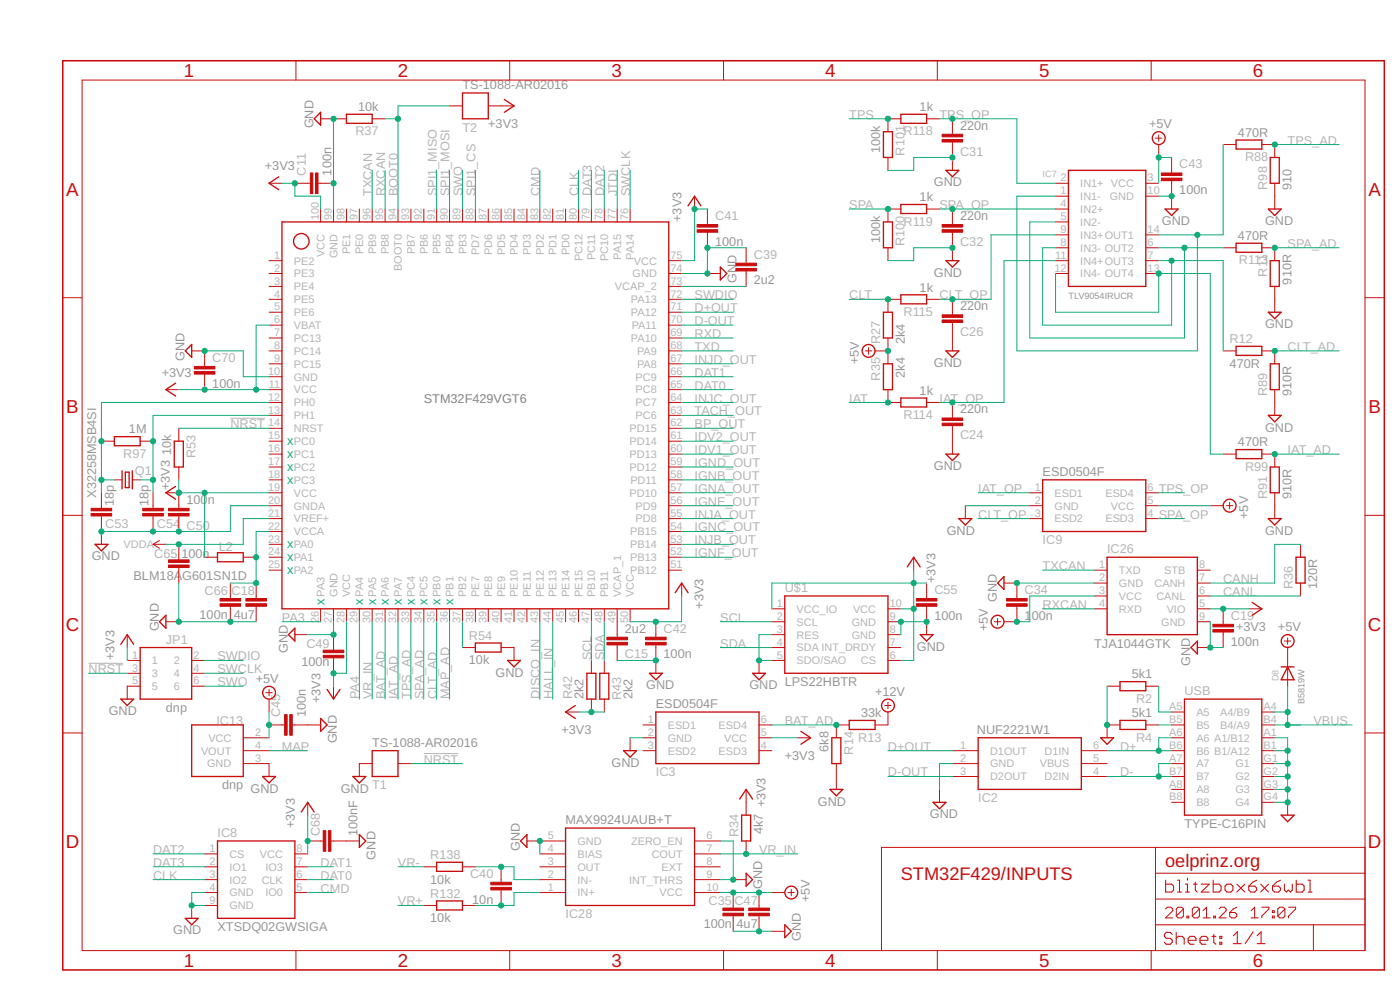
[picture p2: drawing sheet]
<svg xmlns="http://www.w3.org/2000/svg" width="420mm" height="297mm" viewBox="0 0 420 297" stroke-linecap="round" stroke-linejoin="round" font-family="sans-serif">
<defs><g id="words">
<g font-size="5.6" fill="#c90d0c">
<text x="55.2" y="23.1">1</text>
<text x="119.3" y="23.1">2</text>
<text x="183.5" y="23.1">3</text>
<text x="247.7" y="23.1">4</text>
<text x="311.9" y="23.1">5</text>
<text x="376" y="23.1">6</text>
<text x="19.9" y="58.7">A</text>
<text x="410.7" y="58.7">A</text>
<text x="19.9" y="124">B</text>
<text x="410.7" y="124">B</text>
<text x="19.7" y="189.3">C</text>
<text x="410.5" y="189.3">C</text>
<text x="19.7" y="254.6">D</text>
<text x="410.5" y="254.6">D</text>
<text x="55.2" y="290.1">1</text>
<text x="119.3" y="290.1">2</text>
<text x="183.5" y="290.1">3</text>
<text x="247.7" y="290.1">4</text>
<text x="311.9" y="290.1">5</text>
<text x="376" y="290.1">6</text>
</g>
<g font-size="5.5" fill="#c90d0c">
<text x="270.4" y="263.9">STM32F429/INPUTS</text>
<text x="349.7" y="260.1">oelprinz.org</text>
</g>
<g font-size="3.8" fill="#969696">
<text x="138.8" y="26.7">TS-1088-AR02016</text>
<text x="107.5" y="33.3">10k</text>
<text x="276" y="33.3">1k</text>
<text x="94.1" y="38.5" transform="rotate(-90 94.1 38.5)">GND</text>
<text x="146.5" y="38.3">+3V3</text>
<text x="288.2" y="38.9">220n</text>
<text x="344.8" y="38.5">+5V</text>
<text x="371.5" y="41.1">470R</text>
<text x="264.2" y="45.8" transform="rotate(-90 264.2 45.8)">100k</text>
<text x="79.5" y="51.1">+3V3</text>
<text x="99.5" y="52.7" transform="rotate(-90 99.5 52.7)">100n</text>
<text x="280.3" y="56">GND</text>
<text x="353.9" y="58.3">100n</text>
<text x="387.6" y="56.9" transform="rotate(-90 387.6 56.9)">910</text>
<text x="276" y="60.4">1k</text>
<text x="204.6" y="66.6" transform="rotate(-90 204.6 66.6)">+3V3</text>
<text x="288.2" y="66">220n</text>
<text x="348.7" y="67.6">GND</text>
<text x="379.7" y="67.6">GND</text>
<text x="214.6" y="73.8">100n</text>
<text x="264.2" y="72.9" transform="rotate(-90 264.2 72.9)">100k</text>
<text x="371.5" y="72">470R</text>
<text x="221" y="79.3" transform="rotate(-90 221 79.3)">D</text>
<text x="280.3" y="83">GND</text>
<text x="221" y="85" transform="rotate(-90 221 85)">GN</text>
<text x="226.2" y="85.4">2u2</text>
<text x="276" y="87.5">1k</text>
<text x="387.6" y="85.4" transform="rotate(-90 387.6 85.4)">910R</text>
<text x="288.2" y="93.1">220n</text>
<text x="379.7" y="98.5">GND</text>
<text x="271.5" y="103.4" transform="rotate(-90 271.5 103.4)">2k4</text>
<text x="48.5" y="113">+3V3</text>
<text x="55.4" y="108.2" transform="rotate(-90 55.4 108.2)">GND</text>
<text x="257.8" y="109.3" transform="rotate(-90 257.8 109.3)">+5V</text>
<text x="271.5" y="113.4" transform="rotate(-90 271.5 113.4)">2k4</text>
<text x="280.3" y="110.1">GND</text>
<text x="369" y="110.3">470R</text>
<text x="63.7" y="116.3">100n</text>
<text x="276" y="118.4">1k</text>
<text x="387.6" y="118.8" transform="rotate(-90 387.6 118.8)">910R</text>
<text x="288.2" y="124.1">220n</text>
<text x="38.7" y="130.1">1M</text>
<text x="379.7" y="129.5">GND</text>
<text x="51.3" y="136.6" transform="rotate(-90 51.3 136.6)">10k</text>
<text x="371.5" y="133.9">470R</text>
<text x="280.3" y="141.1">GND</text>
<text x="312.9" y="142.8">ESD0504F</text>
<text x="28.9" y="149.4" transform="rotate(-90 28.9 149.4)">X32258MSB4SI</text>
<text x="51" y="147.1" transform="rotate(-90 51 147.1)">+3V3</text>
<text x="387.6" y="149.8" transform="rotate(-90 387.6 149.8)">910R</text>
<text x="34.1" y="151.7" transform="rotate(-90 34.1 151.7)">18p</text>
<text x="44.6" y="151.7" transform="rotate(-90 44.6 151.7)">18p</text>
<text x="56" y="151.1">100</text>
<text x="62.3" y="151.1">n</text>
<text x="374.6" y="155.7" transform="rotate(-90 374.6 155.7)">+5V</text>
<text x="284.1" y="160.4">GND</text>
<text x="379.7" y="160.4">GND</text>
<text x="54.4" y="167.4">100n</text>
<text x="27.5" y="168.2">GND</text>
<text x="40.1" y="174.2">BLM18A</text>
<text x="54.7" y="174.2">G601SN1D</text>
<text x="280.8" y="174.9" transform="rotate(-90 280.8 174.9)">+3V3</text>
<text x="395.3" y="176.9" transform="rotate(-90 395.3 176.9)">120R</text>
<text x="59.9" y="185.6">100n</text>
<text x="70.1" y="185.6">4u7</text>
<text x="211.1" y="182.7" transform="rotate(-90 211.1 182.7)">+3V3</text>
<text x="280.4" y="186">100n</text>
<text x="299.2" y="180.5" transform="rotate(-90 299.2 180.5)">GND</text>
<text x="307.5" y="186">1</text>
<text x="309.6" y="186">00n</text>
<text x="47.7" y="189.4" transform="rotate(-90 47.7 189.4)">GND</text>
<text x="187.5" y="189.8">2u2</text>
<text x="296.5" y="189.4" transform="rotate(-90 296.5 189.4)">+5V</text>
<text x="371" y="189.3">+3V3</text>
<text x="383.5" y="189.4">+5V</text>
<text x="86.4" y="196" transform="rotate(-90 86.4 196)">GND</text>
<text x="199.2" y="197.6">100n</text>
<text x="275.2" y="195.3">GND</text>
<text x="328.4" y="194.3">TJA1044GTK</text>
<text x="369.4" y="193.7">100n</text>
<text x="34.3" y="198.2" transform="rotate(-90 34.3 198.2)">+3V3</text>
<text x="90.5" y="199.9">100n</text>
<text x="140.7" y="199.3">10k</text>
<text x="148.7" y="203">GND</text>
<text x="339.7" y="203.6">5k1</text>
<text x="357.2" y="199.8" transform="rotate(-90 357.2 199.8)">GND</text>
<text x="76.8" y="204.9">+5V</text>
<text x="175.2" y="209.8" transform="rotate(-90 175.2 209.8)">2k2</text>
<text x="189.9" y="209.8" transform="rotate(-90 189.9 209.8)">2k2</text>
<text x="193.9" y="206.9">GND</text>
<text x="224.9" y="206.9">GND</text>
<text x="235.5" y="205.9">LPS22HBTR</text>
<text x="262.6" y="208.8">+12V</text>
<text x="32.6" y="214.6">GND</text>
<text x="49.8" y="213.6">dnp</text>
<text x="91.8" y="215.2" transform="rotate(-90 91.8 215.2)">100n</text>
<text x="96.2" y="211" transform="rotate(-90 96.2 211)">+3V3</text>
<text x="196.8" y="212.5">ESD0504F</text>
<text x="258.4" y="215.2">33k</text>
<text x="339.7" y="215.2">5k1</text>
<text x="168.5" y="220.2">+3V3</text>
<text x="293.2" y="220.2">NUF2221W1</text>
<text x="101.1" y="223.1" transform="rotate(-90 101.1 223.1)">GND</text>
<text x="111.7" y="224.1">TS-1088-AR02016</text>
<text x="235.5" y="227.9">+3V3</text>
<text x="248.7" y="225.6" transform="rotate(-90 248.7 225.6)">6k8</text>
<text x="183.5" y="230.1">GND</text>
<text x="66.7" y="236.8">dnp</text>
<text x="75.2" y="237.8">GND</text>
<text x="102.3" y="237.8">GND</text>
<text x="245.4" y="241.7">GND</text>
<text x="279.1" y="245.6">GND</text>
<text x="88.5" y="248.5" transform="rotate(-90 88.5 248.5)">+3V3</text>
<text x="107.3" y="250.8" transform="rotate(-90 107.3 250.8)">100nF</text>
<text x="169.7" y="247.3">MAX9924UAUB+T</text>
<text x="228.9" y="250.3" transform="rotate(-90 228.9 250.3)">4k7 +3V3</text>
<text x="355.5" y="248.5">TYPE-C16PIN</text>
<text x="112.7" y="257.9" transform="rotate(-90 112.7 257.9)">GND</text>
<text x="156" y="255.2" transform="rotate(-90 156 255.2)">GND</text>
<text x="129.1" y="265.1">10k</text>
<text x="228.8" y="266.8" transform="rotate(-90 228.8 266.8)">GND</text>
<text x="141.7" y="271.1">10n</text>
<text x="243.1" y="270.7" transform="rotate(-90 243.1 270.7)">+5V</text>
<text x="52" y="280.4">GND</text>
<text x="65.3" y="279.4">XTSDQ02GWSIGA</text>
<text x="129.1" y="276.7">10k</text>
<text x="211.2" y="278.4">100n</text>
<text x="221.1" y="278.4">4u7</text>
<text x="240.4" y="282.3" transform="rotate(-90 240.4 282.3)">GND</text>
</g>
<g font-size="3.8" fill="#b4b4b4">
<text x="254.9" y="35.6">TPS</text>
<text x="282" y="35.6">TPS_OP</text>
<text x="106.7" y="40.6">R37</text>
<text x="138.8" y="39.5">T2</text>
<text x="271.2" y="40.6">R118</text>
<text x="271.5" y="46.7" transform="rotate(-90 271.5 46.7)">R101</text>
<text x="288.2" y="46.7">C31</text>
<text x="386.4" y="43.4">TPS_AD</text>
<text x="91.8" y="52.7" transform="rotate(-90 91.8 52.7)">C11</text>
<text x="353.9" y="50.5">C43</text>
<text x="373.6" y="48.4">R88</text>
<text x="111.7" y="58.9" transform="rotate(-90 111.7 58.9)">TXCAN</text>
<text x="115.6" y="58.9" transform="rotate(-90 115.6 58.9)">RXCAN</text>
<text x="119.4" y="58.9" transform="rotate(-90 119.4 58.9)">BOOT0</text>
<text x="131.1" y="58.9" transform="rotate(-90 131.1 58.9)">SPI1_MISO</text>
<text x="134.9" y="58.9" transform="rotate(-90 134.9 58.9)">SPI1_MOSI</text>
<text x="138.8" y="58.9" transform="rotate(-90 138.8 58.9)">SWO</text>
<text x="142.7" y="58.9" transform="rotate(-90 142.7 58.9)">SPI1_CS</text>
<text x="162" y="58.9" transform="rotate(-90 162 58.9)">CMD</text>
<text x="173.6" y="58.9" transform="rotate(-90 173.6 58.9)">CLK</text>
<text x="177.5" y="58.9" transform="rotate(-90 177.5 58.9)">DAT3</text>
<text x="181.4" y="58.9" transform="rotate(-90 181.4 58.9)">DAT2</text>
<text x="185.2" y="58.9" transform="rotate(-90 185.2 58.9)">JTDI</text>
<text x="189.1" y="58.9" transform="rotate(-90 189.1 58.9)">SWCLK</text>
<text x="380.3" y="56.9" transform="rotate(-90 380.3 56.9)">R98</text>
<text x="254.9" y="62.7">SPA</text>
<text x="282" y="62.7">SPA_OP</text>
<text x="214.6" y="66">C41</text>
<text x="271.2" y="67.7">R119</text>
<text x="226.2" y="77.6">C39</text>
<text x="271.5" y="73.8" transform="rotate(-90 271.5 73.8)">R100</text>
<text x="288.2" y="73.8">C32</text>
<text x="386.4" y="74.3">SPA_AD</text>
<text x="371.8" y="79.3">R113</text>
<text x="380.3" y="83" transform="rotate(-90 380.3 83)">R11</text>
<text x="208.4" y="89.8">SWDIO</text>
<text x="254.9" y="89.8">CLT</text>
<text x="282" y="89.8">CL</text>
<text x="286.5" y="89.8">T_OP</text>
<text x="208.4" y="93.7">D+OUT</text>
<text x="271.2" y="94.8">R115</text>
<text x="208.4" y="97.5">D-OUT</text>
<text x="208.4" y="101.4">RXD</text>
<text x="288.2" y="100.8">C26</text>
<text x="208.4" y="105.3">TXD</text>
<text x="264.2" y="103.4" transform="rotate(-90 264.2 103.4)">R27</text>
<text x="369" y="103">R12</text>
<text x="386.4" y="105.3">CLT_AD</text>
<text x="63.7" y="108.6">C70</text>
<text x="208.4" y="109.2">INJD_OUT</text>
<text x="208.4" y="113">DAT1</text>
<text x="208.4" y="116.9">DAT0</text>
<text x="264.2" y="114.2" transform="rotate(-90 264.2 114.2)">R35</text>
<text x="380.3" y="118.8" transform="rotate(-90 380.3 118.8)">R89</text>
<text x="208.4" y="124.6">TACH_OUT</text>
<text x="208.4" y="120.8">INJC_OUT</text>
<text x="254.9" y="120.8">IAT</text>
<text x="271.2" y="125.8">R114</text>
<text x="282" y="120.8">IAT_OP</text>
<text x="69.1" y="128.5">NRST</text>
<text x="208.4" y="128.5">BP_OUT</text>
<text x="288.2" y="131.8">C24</text>
<text x="37" y="137.4">R97</text>
<text x="58.7" y="137.4" transform="rotate(-90 58.7 137.4)">R53</text>
<text x="208.4" y="132.4">IDV2_OUT</text>
<text x="208.4" y="136.2">IDV1_OUT</text>
<text x="386.4" y="136.2">IAT_AD</text>
<text x="40.5" y="142.4">Q1</text>
<text x="208.4" y="144">IGNB_OUT</text>
<text x="208.4" y="140.1">IGND_OUT</text>
<text x="373.6" y="141.2">R99</text>
<text x="208.4" y="147.9">IGNA_OUT</text>
<text x="293.6" y="147.9">IAT_OP</text>
<text x="347.7" y="147.9">TPS_OP</text>
<text x="380.3" y="149.8" transform="rotate(-90 380.3 149.8)">R91</text>
<text x="208.4" y="155.6">INJA_OUT</text>
<text x="208.4" y="151.7">IGNE_OUT</text>
<text x="293.6" y="155.6">CLT_OP</text>
<text x="347.7" y="155.6">SPA_OP</text>
<text x="31.6" y="158.5">C53</text>
<text x="47.1" y="158.5">C54</text>
<text x="56" y="158.9">C50</text>
<text x="208.4" y="159.5">IGNC_OUT</text>
<text x="46.3" y="167.4">C65</text>
<text x="65.7" y="165.2">L2</text>
<text x="208.4" y="163.3">INJB_OUT</text>
<text x="208.4" y="167.2">IGNF_OUT</text>
<text x="312.9" y="163.3">IC9</text>
<text x="332.3" y="166">IC26</text>
<text x="312.9" y="171.1">TXCAN</text>
<text x="61.4" y="178.6">C66</text>
<text x="69.5" y="178.6">C18</text>
<text x="235.5" y="177.6">U$1</text>
<text x="280.4" y="178.2">C55</text>
<text x="307.5" y="178.2">C34</text>
<text x="367.1" y="178.8">CANL</text>
<text x="367.1" y="174.9">CANH</text>
<text x="388" y="176.9" transform="rotate(-90 388 176.9)">R36</text>
<text x="312.9" y="182.7">RXCAN</text>
<text x="369.4" y="186">C19</text>
<text x="84.6" y="186.5">PA3</text>
<text x="199.2" y="189.8">C42</text>
<text x="216.2" y="186.5">SCL</text>
<text x="49.8" y="193.1">JP1</text>
<text x="92" y="194.5">C49</text>
<text x="140.7" y="192">R54</text>
<text x="187.5" y="197.6">C15</text>
<text x="216.2" y="194.3">SDA</text>
<text x="26.6" y="202">NRST</text>
<text x="65.3" y="202">SWCLK</text>
<text x="65.3" y="198.2">SWDIO</text>
<text x="177.5" y="198.2" transform="rotate(-90 177.5 198.2)">SCL</text>
<text x="181.4" y="198.2" transform="rotate(-90 181.4 198.2)">SDA</text>
<text x="65.3" y="205.9">SWO</text>
<text x="107.8" y="209.8" transform="rotate(-90 107.8 209.8)">PA4</text>
<text x="111.7" y="209.8" transform="rotate(-90 111.7 209.8)">VR_IN</text>
<text x="115.6" y="209.8" transform="rotate(-90 115.6 209.8)">BAT_AD</text>
<text x="119.4" y="209.8" transform="rotate(-90 119.4 209.8)">IAT_AD</text>
<text x="123.3" y="209.8" transform="rotate(-90 123.3 209.8)">TPS_AD</text>
<text x="127.2" y="209.8" transform="rotate(-90 127.2 209.8)">SPA_AD</text>
<text x="131.1" y="209.8" transform="rotate(-90 131.1 209.8)">CLT_AD</text>
<text x="134.9" y="209.8" transform="rotate(-90 134.9 209.8)">MAP_AD</text>
<text x="162" y="209.8" transform="rotate(-90 162 209.8)">DISCO_IN</text>
<text x="165.9" y="209.8" transform="rotate(-90 165.9 209.8)">HALL_IN</text>
<text x="171.7" y="209.8" transform="rotate(-90 171.7 209.8)">R42</text>
<text x="355.5" y="208.6">USB</text>
<text x="84" y="215.2" transform="rotate(-90 84 215.2)">C45</text>
<text x="186.4" y="210.1" transform="rotate(-90 186.4 210.1)">R43</text>
<text x="340.9" y="210.9">R2</text>
<text x="65" y="217.5">IC13</text>
<text x="235.5" y="217.5">BAT_AD</text>
<text x="394.2" y="217.5">VBUS</text>
<text x="84.6" y="225.2">MAP</text>
<text x="256" y="226.4" transform="rotate(-90 256 226.4)">R14</text>
<text x="257.6" y="222.5">R13</text>
<text x="266.5" y="225.2">D+OUT</text>
<text x="336.1" y="225.2">D+</text>
<text x="340.9" y="222.5">R4</text>
<text x="127.2" y="229.1">NRST</text>
<text x="196.8" y="233">IC3</text>
<text x="266.5" y="233">D-OUT</text>
<text x="336.1" y="233">D-</text>
<text x="111.7" y="236.8">T1</text>
<text x="293.6" y="240.7">IC2</text>
<text x="65.3" y="251.2">IC8</text>
<text x="96" y="250.8" transform="rotate(-90 96 250.8)">C68</text>
<text x="221.6" y="251.2" transform="rotate(-90 221.6 251.2)">R34</text>
<text x="45.9" y="256.2">DAT2</text>
<text x="129.1" y="257.8">R138</text>
<text x="227.8" y="256.2">VR_IN</text>
<text x="45.9" y="263.9">CLK</text>
<text x="45.9" y="260.1">DAT3</text>
<text x="96.2" y="260.1">DAT1</text>
<text x="96.2" y="263.9">DAT0</text>
<text x="119.4" y="260.1">VR-</text>
<text x="141.1" y="263.4">C40</text>
<text x="96.2" y="267.8">CMD</text>
<text x="129.1" y="269.4">R132</text>
<text x="119.4" y="271.7">VR+</text>
<text x="169.7" y="275.5">IC28</text>
<text x="212.7" y="271.5">C35</text>
<text x="220.4" y="271.5">C47</text>
</g>
<text font-size="3.8" fill="#808080" x="127.2" y="120.8">STM32F429VGT6</text>
<g font-size="3.8" fill="#0dab76">
<text x="86.2" y="133.5">x</text>
<text x="86.2" y="137.4">x</text>
<text x="86.2" y="141.3">x</text>
<text x="86.2" y="145.1">x</text>
<text x="86.2" y="164.5">x</text>
<text x="86.2" y="168.4">x</text>
<text x="86.2" y="172.2">x</text>
<text x="97.4" y="181.5" transform="rotate(-90 97.4 181.5)">x</text>
<text x="109" y="181.5" transform="rotate(-90 109 181.5)">x</text>
<text x="112.9" y="181.5" transform="rotate(-90 112.9 181.5)">x</text>
<text x="116.7" y="181.5" transform="rotate(-90 116.7 181.5)">x</text>
<text x="120.6" y="181.5" transform="rotate(-90 120.6 181.5)">x</text>
<text x="124.5" y="181.5" transform="rotate(-90 124.5 181.5)">x</text>
<text x="128.3" y="181.5" transform="rotate(-90 128.3 181.5)">x</text>
<text x="132.2" y="181.5" transform="rotate(-90 132.2 181.5)">x</text>
<text x="136.1" y="181.5" transform="rotate(-90 136.1 181.5)">x</text>
</g>
<g font-size="3.3" fill="#b4b4b4">
<text x="318.3" y="54.4">2</text>
<text x="318.3" y="58.3">1</text>
<text x="324.2" y="56.1">IN1+ VCC</text>
<text x="344.4" y="54.4">3</text>
<text x="344.4" y="58.3">10</text>
<text x="318.3" y="62.2">4</text>
<text x="324.2" y="60">IN1-</text>
<text x="324.2" y="63.9">IN2+</text>
<text x="333" y="60">GND</text>
<text x="95.7" y="66.1" transform="rotate(-90 95.7 66.1)">100</text>
<text x="99.6" y="66.1" transform="rotate(-90 99.6 66.1)">99</text>
<text x="103.4" y="66.1" transform="rotate(-90 103.4 66.1)">98</text>
<text x="107.3" y="66.1" transform="rotate(-90 107.3 66.1)">97</text>
<text x="111.2" y="66.1" transform="rotate(-90 111.2 66.1)">96</text>
<text x="115" y="66.1" transform="rotate(-90 115 66.1)">95</text>
<text x="118.9" y="66.1" transform="rotate(-90 118.9 66.1)">94</text>
<text x="122.8" y="66.1" transform="rotate(-90 122.8 66.1)">93</text>
<text x="126.6" y="66.1" transform="rotate(-90 126.6 66.1)">92</text>
<text x="130.5" y="66.1" transform="rotate(-90 130.5 66.1)">91</text>
<text x="134.4" y="66.1" transform="rotate(-90 134.4 66.1)">90</text>
<text x="138.2" y="66.1" transform="rotate(-90 138.2 66.1)">89</text>
<text x="142.1" y="66.1" transform="rotate(-90 142.1 66.1)">88</text>
<text x="146" y="66.1" transform="rotate(-90 146 66.1)">87</text>
<text x="149.9" y="66.1" transform="rotate(-90 149.9 66.1)">86</text>
<text x="153.7" y="66.1" transform="rotate(-90 153.7 66.1)">85</text>
<text x="157.6" y="66.1" transform="rotate(-90 157.6 66.1)">84</text>
<text x="161.5" y="66.1" transform="rotate(-90 161.5 66.1)">83</text>
<text x="165.3" y="66.1" transform="rotate(-90 165.3 66.1)">82</text>
<text x="169.2" y="66.1" transform="rotate(-90 169.2 66.1)">81</text>
<text x="173.1" y="66.1" transform="rotate(-90 173.1 66.1)">80</text>
<text x="176.9" y="66.1" transform="rotate(-90 176.9 66.1)">79</text>
<text x="180.8" y="66.1" transform="rotate(-90 180.8 66.1)">78</text>
<text x="184.7" y="66.1" transform="rotate(-90 184.7 66.1)">77</text>
<text x="188.6" y="66.1" transform="rotate(-90 188.6 66.1)">76</text>
<text x="318.3" y="66.1">5</text>
<text x="318.3" y="69.9">9</text>
<text x="324.2" y="67.8">IN2-</text>
<text x="324.2" y="71.6">IN3+OUT1</text>
<text x="344.4" y="69.9">14</text>
<text x="82.3" y="77.7">1</text>
<text x="97.4" y="77.1" transform="rotate(-90 97.4 77.1)">VCC</text>
<text x="101.3" y="77.4" transform="rotate(-90 101.3 77.4)">GND</text>
<text x="105.1" y="76.4" transform="rotate(-90 105.1 76.4)">PE1</text>
<text x="109" y="76.4" transform="rotate(-90 109 76.4)">PE0</text>
<text x="112.9" y="76.4" transform="rotate(-90 112.9 76.4)">PB9</text>
<text x="116.7" y="76.4" transform="rotate(-90 116.7 76.4)">PB8</text>
<text x="124.5" y="76.4" transform="rotate(-90 124.5 76.4)">PB7</text>
<text x="128.3" y="76.4" transform="rotate(-90 128.3 76.4)">PB6</text>
<text x="132.2" y="76.4" transform="rotate(-90 132.2 76.4)">PB5</text>
<text x="136.1" y="76.4" transform="rotate(-90 136.1 76.4)">PB4</text>
<text x="140" y="76.4" transform="rotate(-90 140 76.4)">PB3</text>
<text x="143.8" y="76.5" transform="rotate(-90 143.8 76.5)">PD7</text>
<text x="147.7" y="76.5" transform="rotate(-90 147.7 76.5)">PD6</text>
<text x="151.6" y="76.5" transform="rotate(-90 151.6 76.5)">PD5</text>
<text x="155.4" y="76.5" transform="rotate(-90 155.4 76.5)">PD4</text>
<text x="159.3" y="76.5" transform="rotate(-90 159.3 76.5)">PD3</text>
<text x="163.2" y="76.5" transform="rotate(-90 163.2 76.5)">PD2</text>
<text x="167" y="76.5" transform="rotate(-90 167 76.5)">PD1</text>
<text x="170.9" y="76.5" transform="rotate(-90 170.9 76.5)">PD0</text>
<text x="186.4" y="77.9" transform="rotate(-90 186.4 77.9)">PA15</text>
<text x="190.3" y="77.9" transform="rotate(-90 190.3 77.9)">PA14</text>
<text x="201.2" y="77.7">75</text>
<text x="316.7" y="77.7">11</text>
<text x="318.3" y="73.8">8</text>
<text x="324.2" y="75.5">IN3- OUT2</text>
<text x="344.4" y="77.7">7</text>
<text x="344.4" y="73.8">6</text>
<text x="82.3" y="81.5">2</text>
<text x="88.2" y="79.4">PE2</text>
<text x="88.2" y="83.2">PE3</text>
<text x="120.6" y="81.3" transform="rotate(-90 120.6 81.3)">BOOT0</text>
<text x="174.8" y="78.4" transform="rotate(-90 174.8 78.4)">PC12</text>
<text x="178.7" y="78.1" transform="rotate(-90 178.7 78.1)">PC11</text>
<text x="182.5" y="78.4" transform="rotate(-90 182.5 78.4)">PC10</text>
<text x="189.9" y="83.2">GND</text>
<text x="190.2" y="79.4">VCC</text>
<text x="201.2" y="81.5">74</text>
<text x="316.5" y="81.5">12</text>
<text x="324.2" y="79.4">IN4+OUT3</text>
<text x="324.2" y="83.2">IN4- OUT4</text>
<text x="344.4" y="81.5">13</text>
<text x="82.3" y="85.4">3</text>
<text x="82.3" y="89.3">4</text>
<text x="88.2" y="87.1">PE4</text>
<text x="184.6" y="87.1">VCAP_2</text>
<text x="201.2" y="89.3">72</text>
<text x="201.2" y="85.4">73</text>
<text x="82.3" y="93.1">5</text>
<text x="88.2" y="91">PE5</text>
<text x="88.2" y="94.8">PE6</text>
<text x="189.4" y="94.8">PA12</text>
<text x="189.4" y="91">PA13</text>
<text x="201.2" y="93.1">71</text>
<text x="82.3" y="97">6</text>
<text x="82.3" y="100.9">7</text>
<text x="88.2" y="98.7">VBAT</text>
<text x="189.6" y="98.7">PA11</text>
<text x="201.2" y="100.9">69</text>
<text x="201.2" y="97">70</text>
<text x="82.3" y="104.7">8</text>
<text x="88.2" y="102.6">PC13</text>
<text x="88.2" y="106.4">PC14</text>
<text x="189.4" y="102.6">PA10</text>
<text x="191.2" y="106.5">PA9</text>
<text x="201.2" y="104.7">68</text>
<text x="80.4" y="112.5">10</text>
<text x="82.3" y="108.6">9</text>
<text x="88.2" y="110.3">PC15</text>
<text x="191.2" y="110.3">PA8</text>
<text x="201.2" y="112.5">66</text>
<text x="201.2" y="108.6">67</text>
<text x="80.7" y="116.4">11</text>
<text x="88.2" y="114.2">GND</text>
<text x="88.2" y="118.1">VCC</text>
<text x="190.7" y="118.1">PC8</text>
<text x="190.7" y="114.2">PC9</text>
<text x="201.2" y="116.4">65</text>
<text x="80.4" y="120.2">12</text>
<text x="80.4" y="124.1">13</text>
<text x="88.2" y="121.9">PH0</text>
<text x="88.2" y="125.8">PH1</text>
<text x="190.7" y="125.8">PC6</text>
<text x="190.7" y="121.9">PC7</text>
<text x="201.2" y="124.1">63</text>
<text x="201.2" y="120.2">64</text>
<text x="80.4" y="128">14</text>
<text x="80.4" y="131.8">15</text>
<text x="88.2" y="129.7">NRST</text>
<text x="188.9" y="129.7">PD15</text>
<text x="201.2" y="131.8">61</text>
<text x="201.2" y="128">62</text>
<text x="80.4" y="135.7">16</text>
<text x="88.2" y="133.5">PC0</text>
<text x="88.2" y="137.4">PC1</text>
<text x="188.9" y="137.4">PD13</text>
<text x="188.9" y="133.5">PD14</text>
<text x="201.2" y="135.7">60</text>
<text x="80.4" y="139.6">17</text>
<text x="80.4" y="143.4">18</text>
<text x="88.2" y="141.3">PC2</text>
<text x="188.9" y="141.3">PD12</text>
<text x="201.2" y="143.4">58</text>
<text x="201.2" y="139.6">59</text>
<text x="80.4" y="147.3">19</text>
<text x="88.2" y="145.1">PC3</text>
<text x="88.2" y="149">VCC</text>
<text x="188.9" y="149">PD10</text>
<text x="189.2" y="145.2">PD11</text>
<text x="201.2" y="147.3">57</text>
<text x="310.6" y="147.3">1</text>
<text x="316.5" y="149">ESD1</text>
<text x="331.7" y="149">ESD4</text>
<text x="344.4" y="147.3">6</text>
<text x="80.4" y="151.2">20</text>
<text x="80.4" y="155">21</text>
<text x="88.2" y="152.9">GNDA</text>
<text x="190.7" y="152.9">PD9</text>
<text x="201.2" y="155">55</text>
<text x="201.2" y="151.2">56</text>
<text x="310.6" y="151.2">2</text>
<text x="310.6" y="155">3</text>
<text x="316.5" y="152.9">GND</text>
<text x="333.4" y="152.9">VCC</text>
<text x="344.4" y="155">4</text>
<text x="344.4" y="151.2">5</text>
<text x="80.4" y="158.9">22</text>
<text x="88.2" y="156.8">VREF+</text>
<text x="88.2" y="160.6">VCCA</text>
<text x="189.1" y="160.6">PB15</text>
<text x="190.7" y="156.8">PD8</text>
<text x="201.2" y="158.9">54</text>
<text x="316.5" y="156.8">ESD2</text>
<text x="331.7" y="156.8">ESD3</text>
<text x="37.1" y="164.5">VDDA</text>
<text x="80.4" y="162.8">23</text>
<text x="80.4" y="166.7">24</text>
<text x="88.2" y="164.5">PA0</text>
<text x="189.1" y="164.5">PB14</text>
<text x="201.2" y="166.7">52</text>
<text x="201.2" y="162.8">53</text>
<text x="80.4" y="170.5">25</text>
<text x="88.2" y="168.4">PA1</text>
<text x="88.2" y="172.2">PA2</text>
<text x="189.1" y="172.2">PB12</text>
<text x="189.1" y="168.4">PB13</text>
<text x="201.2" y="170.5">51</text>
<text x="329.9" y="170.5">1</text>
<text x="335.8" y="172.2">TXD</text>
<text x="349.4" y="172.2">STB</text>
<text x="359.9" y="170.5">8</text>
<text x="97.4" y="179.1" transform="rotate(-90 97.4 179.1)">PA3</text>
<text x="101.3" y="179.1" transform="rotate(-90 101.3 179.1)">GND</text>
<text x="105.1" y="179.1" transform="rotate(-90 105.1 179.1)">VCC</text>
<text x="109" y="179.1" transform="rotate(-90 109 179.1)">PA4</text>
<text x="112.9" y="179.1" transform="rotate(-90 112.9 179.1)">PA5</text>
<text x="116.7" y="179.1" transform="rotate(-90 116.7 179.1)">PA6</text>
<text x="120.6" y="179.1" transform="rotate(-90 120.6 179.1)">PA7</text>
<text x="124.5" y="179.1" transform="rotate(-90 124.5 179.1)">PC4</text>
<text x="128.3" y="179.1" transform="rotate(-90 128.3 179.1)">PC5</text>
<text x="132.2" y="179.1" transform="rotate(-90 132.2 179.1)">PB0</text>
<text x="136.1" y="179.1" transform="rotate(-90 136.1 179.1)">PB1</text>
<text x="140" y="179.1" transform="rotate(-90 140 179.1)">PB2</text>
<text x="143.8" y="179.1" transform="rotate(-90 143.8 179.1)">PE7</text>
<text x="147.7" y="179.1" transform="rotate(-90 147.7 179.1)">PE8</text>
<text x="151.6" y="179.1" transform="rotate(-90 151.6 179.1)">PE9</text>
<text x="155.4" y="179.1" transform="rotate(-90 155.4 179.1)">PE10</text>
<text x="159.3" y="179.1" transform="rotate(-90 159.3 179.1)">PE11</text>
<text x="163.2" y="179.1" transform="rotate(-90 163.2 179.1)">PE12</text>
<text x="167" y="179.1" transform="rotate(-90 167 179.1)">PE13</text>
<text x="170.9" y="179.1" transform="rotate(-90 170.9 179.1)">PE14</text>
<text x="174.8" y="179.1" transform="rotate(-90 174.8 179.1)">PE15</text>
<text x="178.6" y="179.1" transform="rotate(-90 178.6 179.1)">PB10</text>
<text x="182.5" y="179.1" transform="rotate(-90 182.5 179.1)">PB11</text>
<text x="186.4" y="179.1" transform="rotate(-90 186.4 179.1)">VCAP_1</text>
<text x="190.3" y="179.1" transform="rotate(-90 190.3 179.1)">VCC</text>
<text x="329.9" y="174.4">2</text>
<text x="329.9" y="178.3">3</text>
<text x="335.8" y="176.1">GND</text>
<text x="335.8" y="180">VCC</text>
<text x="346.5" y="176.1">CANH</text>
<text x="347" y="180">CANL</text>
<text x="359.9" y="178.3">6</text>
<text x="359.9" y="174.4">7</text>
<text x="233.2" y="182.1">1</text>
<text x="239.1" y="183.8">VCC_IO</text>
<text x="256" y="183.8">VCC</text>
<text x="267" y="182.1">10</text>
<text x="329.9" y="182.1">4</text>
<text x="335.8" y="183.8">RXD</text>
<text x="350.1" y="183.8">VIO</text>
<text x="359.9" y="182.1">5</text>
<text x="95.7" y="186.9" transform="rotate(-90 95.7 186.9)">26</text>
<text x="99.6" y="186.9" transform="rotate(-90 99.6 186.9)">27</text>
<text x="103.4" y="186.9" transform="rotate(-90 103.4 186.9)">28</text>
<text x="107.3" y="186.9" transform="rotate(-90 107.3 186.9)">29</text>
<text x="111.2" y="186.9" transform="rotate(-90 111.2 186.9)">30</text>
<text x="115" y="186.9" transform="rotate(-90 115 186.9)">31</text>
<text x="118.9" y="186.9" transform="rotate(-90 118.9 186.9)">32</text>
<text x="122.8" y="186.9" transform="rotate(-90 122.8 186.9)">33</text>
<text x="126.6" y="186.9" transform="rotate(-90 126.6 186.9)">34</text>
<text x="130.5" y="186.9" transform="rotate(-90 130.5 186.9)">35</text>
<text x="134.4" y="186.9" transform="rotate(-90 134.4 186.9)">36</text>
<text x="138.2" y="186.9" transform="rotate(-90 138.2 186.9)">37</text>
<text x="142.1" y="186.9" transform="rotate(-90 142.1 186.9)">38</text>
<text x="146" y="186.9" transform="rotate(-90 146 186.9)">39</text>
<text x="149.9" y="186.9" transform="rotate(-90 149.9 186.9)">40</text>
<text x="153.7" y="186.9" transform="rotate(-90 153.7 186.9)">41</text>
<text x="157.6" y="186.9" transform="rotate(-90 157.6 186.9)">42</text>
<text x="161.5" y="186.9" transform="rotate(-90 161.5 186.9)">43</text>
<text x="165.3" y="186.9" transform="rotate(-90 165.3 186.9)">44</text>
<text x="169.2" y="186.9" transform="rotate(-90 169.2 186.9)">45</text>
<text x="173.1" y="186.9" transform="rotate(-90 173.1 186.9)">46</text>
<text x="176.9" y="186.9" transform="rotate(-90 176.9 186.9)">47</text>
<text x="180.8" y="186.9" transform="rotate(-90 180.8 186.9)">48</text>
<text x="184.7" y="186.9" transform="rotate(-90 184.7 186.9)">49</text>
<text x="188.6" y="186.9" transform="rotate(-90 188.6 186.9)">50</text>
<text x="233.2" y="186">2</text>
<text x="233.2" y="189.9">3</text>
<text x="239.1" y="187.7">SCL</text>
<text x="239.1" y="191.6">RES</text>
<text x="255.6" y="191.6">GND</text>
<text x="255.6" y="187.7">GND</text>
<text x="267" y="189.9">8</text>
<text x="267" y="186">9</text>
<text x="348.5" y="187.7">GND</text>
<text x="359.9" y="186">9</text>
<text x="39.7" y="197.6">1</text>
<text x="58.1" y="197.6">2</text>
<text x="233.2" y="193.7">4</text>
<text x="233.2" y="197.6">5</text>
<text x="239.1" y="195.4">SDA INT_DRDY</text>
<text x="267" y="197.6">6</text>
<text x="267" y="193.7">7</text>
<text x="39.7" y="201.5">3</text>
<text x="45.6" y="199.3">1</text>
<text x="45.6" y="203.2">3</text>
<text x="52.2" y="199.3">2</text>
<text x="52.2" y="203.2">4</text>
<text x="58.1" y="201.5">4</text>
<text x="239.1" y="199.3">SDO/SAO</text>
<text x="258.4" y="199.3">CS</text>
<text x="39.7" y="205.4">5</text>
<text x="45.6" y="207.1">5</text>
<text x="52.2" y="207.1">6</text>
<text x="58.1" y="205.4">6</text>
<text x="350.9" y="213.1">A5</text>
<text x="359" y="214.8">A5</text>
<text x="366.2" y="214.8">A4/B9</text>
<text x="379.2" y="213.1">A4</text>
<text x="76.6" y="220.8">2</text>
<text x="194.5" y="217">1</text>
<text x="194.5" y="220.8">2</text>
<text x="200.4" y="218.7">ESD1</text>
<text x="215.7" y="218.7">ESD4</text>
<text x="228.3" y="220.8">5</text>
<text x="228.3" y="217">6</text>
<text x="350.9" y="220.8">A6</text>
<text x="350.9" y="217">B5</text>
<text x="359" y="218.7">B5</text>
<text x="366.2" y="218.7">B4/A9</text>
<text x="379.2" y="220.8">A1</text>
<text x="379.2" y="217">B4</text>
<text x="60.3" y="226.4">VOUT</text>
<text x="62.5" y="222.5">VCC</text>
<text x="76.6" y="224.7">4</text>
<text x="194.5" y="224.7">3</text>
<text x="200.4" y="222.5">GND</text>
<text x="200.4" y="226.4">ESD2</text>
<text x="215.7" y="226.4">ESD3</text>
<text x="217.3" y="222.5">VCC</text>
<text x="228.3" y="224.7">4</text>
<text x="288.2" y="224.7">1</text>
<text x="297.1" y="226.4">D1OUT</text>
<text x="313.5" y="226.4">D1IN</text>
<text x="328.1" y="224.7">6</text>
<text x="350.9" y="224.7">B6</text>
<text x="359" y="222.5">A6 A1/B12</text>
<text x="359" y="226.4">B6 B1/A12</text>
<text x="379.2" y="224.7">B1</text>
<text x="62.2" y="230.3">GND</text>
<text x="76.6" y="228.6">3</text>
<text x="288.2" y="228.6">2</text>
<text x="288.2" y="232.4">3</text>
<text x="297.1" y="230.3">GND</text>
<text x="312" y="230.3">VBUS</text>
<text x="328.1" y="232.4">4</text>
<text x="328.1" y="228.6">5</text>
<text x="350.9" y="232.4">B7</text>
<text x="350.9" y="228.6">A7</text>
<text x="359" y="230.3">A7</text>
<text x="370.8" y="230.3">G1</text>
<text x="379.2" y="228.6">G1</text>
<text x="379.2" y="232.4">G2</text>
<text x="297.1" y="234.1">D2OUT</text>
<text x="313.5" y="234.1">D2IN</text>
<text x="350.9" y="236.3">A8</text>
<text x="359" y="238">A8</text>
<text x="359" y="234.1">B7</text>
<text x="370.8" y="234.1">G2</text>
<text x="370.8" y="238">G3</text>
<text x="379.2" y="236.3">G3</text>
<text x="350.9" y="240.2">B8</text>
<text x="359" y="241.9">B8</text>
<text x="370.8" y="241.9">G4</text>
<text x="379.2" y="240.2">G4</text>
<text x="164.4" y="251.8">5</text>
<text x="212" y="251.8">6</text>
<text x="62.9" y="255.7">1</text>
<text x="68.8" y="257.4">CS</text>
<text x="78" y="257.4">VCC</text>
<text x="89" y="255.7">8</text>
<text x="164.4" y="255.7">4</text>
<text x="173.3" y="257.4">BIAS</text>
<text x="173.3" y="253.5">GND</text>
<text x="189.4" y="253.5">ZERO_EN</text>
<text x="195.6" y="257.4">COUT</text>
<text x="212" y="255.7">7</text>
<text x="62.9" y="259.5">2</text>
<text x="62.9" y="263.4">3</text>
<text x="68.8" y="261.2">IO1</text>
<text x="79.6" y="261.2">IO3</text>
<text x="89" y="263.4">6</text>
<text x="89" y="259.5">7</text>
<text x="164.4" y="263.4">2</text>
<text x="164.4" y="259.5">3</text>
<text x="173.3" y="261.2">OUT</text>
<text x="198.5" y="261.2">EXT</text>
<text x="212" y="259.5">8</text>
<text x="212" y="263.4">9</text>
<text x="62.9" y="267.3">4</text>
<text x="68.8" y="265.1">IO2</text>
<text x="68.8" y="269">GND</text>
<text x="78.5" y="265.1">CLK</text>
<text x="79.6" y="269">IO0</text>
<text x="89" y="267.3">5</text>
<text x="164.4" y="267.3">1</text>
<text x="173.3" y="269">IN+</text>
<text x="173.3" y="265.1">IN-</text>
<text x="188.8" y="265.1">INT_THRS</text>
<text x="198" y="269">VCC</text>
<text x="212" y="267.3">10</text>
<text x="62.9" y="271.1">9</text>
<text x="68.8" y="272.8">GND</text>
</g>
<g font-size="2.7" fill="#b4b4b4">
<text x="312.9" y="53">IC7</text>
<text x="383.7" y="204.4" transform="rotate(-90 383.7 204.4)">D8</text>
</g>
<g font-size="2.7" fill="#969696">
<text x="320.7" y="89.8">TLV9054IRUCR</text>
<text x="391.5" y="211.3" transform="rotate(-90 391.5 211.3)">B5819W</text>
</g>
</g></defs>
<path d="M69.1 125.5h10.4M26.6 199h10.4M127.2 226.1h10.4" fill="none" stroke="#b4b4b4" stroke-width=".3"/>
<g fill="none" stroke="#c90d0c" stroke-width=".3">
<path d="M88.8 18.2v5.8M153 18.2v5.8M217.1 18.2v5.8M281.3 18.2v5.8M345.5 18.2v5.8M24.6 24h385.1v261.2h-385.1zM96.2 35.6h7.8M111.7 35.6h3.9M134.9 31.8h3.9M146.5 31.8h7.8M270.4 35.6h-3.9v3.9M278.1 35.6h3.9"/>
<path d="M285.8 35.6v4.7M80.8 55h3.8M88.5 55h4.6M95.5 55h4.6M208.4 58.9v3.8M266.5 47.2v3.9M285.8 42.6v8.5M316.8 55h3.9M316.8 58.9h3.9M343.9 55h3.8M343.9 58.9h3.8M346.8 41.4h1.9"/>
<path d="M347.7 40.5v1.9M347.7 43.4v3.8M351.6 47.2v4.7M351.6 54.2v8.5M367.1 43.4h3.9M378.7 43.4h3.9v3.8M382.6 55v7.7M80.8 78.2h3.8M96.2 62.7v3.9M100.1 62.7v3.9M104 62.7v3.9M107.8 62.7v3.9"/>
<path d="M111.7 62.7v3.9M115.6 62.7v3.9M119.4 62.7v3.9M123.3 62.7v3.9M127.2 62.7v3.9M131 62.7v3.9M134.9 62.7v3.9M138.8 62.7v3.9M142.7 62.7v3.9M146.5 62.7v3.9M150.4 62.7v3.9M154.3 62.7v3.9"/>
<path d="M158.1 62.7v3.9M162 62.7v3.9M165.9 62.7v3.9M169.7 62.7v3.9M173.6 62.7v3.9M177.5 62.7v3.9M181.4 62.7v3.9M185.2 62.7v3.9M189.1 62.7v3.9M200.7 78.2h3.9M212.3 62.7v4.7M212.3 69.7v4.6"/>
<path d="M223.9 74.3v4.7M266.5 74.3v3.9M270.4 62.7h-3.9v3.9M278.1 62.7h3.9M285.8 62.7v4.7M285.8 69.7v8.5M316.8 74.3h3.9M316.8 62.7h3.9M316.8 66.6h3.9M316.8 70.5h3.9M316.8 78.2h3.9M343.9 74.3h3.8"/>
<path d="M343.9 70.5h3.8M343.9 78.2h3.8M367.1 74.3h3.9M378.7 74.3h3.9v3.9M18.8 89.3h5.8M80.8 89.8h3.8M80.8 82.1h3.8M80.8 85.9h3.8M80.8 93.7h3.8M80.8 97.6h3.8M200.7 89.8h3.9M200.7 82.1h3.9"/>
<path d="M200.7 85.9h3.9M200.7 93.7h3.9M200.7 97.6h3.9M212.3 82.1h3.9M223.9 81.3v4.6M270.4 89.8h-3.9v3.9M278.1 89.8h3.9M285.8 89.8v4.6M285.8 96.8v8.5M316.8 82.1h3.9M343.9 82.1h3.8M382.6 85.9v7.8"/>
<path d="M409.7 89.3h5.8M49.8 116.9h3.9M57.5 105.3h3.9v4.6M61.4 112.2v4.7M80.8 105.3h3.8M80.8 101.4h3.8M80.8 109.2h3.8M80.8 113h3.8M80.8 116.9h3.8M200.7 105.3h3.9M200.7 101.4h3.9M200.7 109.2h3.9"/>
<path d="M200.7 113h3.9M200.7 116.9h3.9M259.7 105.3h1.9M260.7 104.3v2M262.6 105.3h3.9M266.5 101.4v7.8M266.5 116.9v3.9h3.9M367.1 105.3h3.9M378.7 105.3h3.9v3.9M382.6 116.9v7.7M30.4 132.4h3.9M42.1 132.4h3.8"/>
<path d="M53.7 128.5v3.9M80.8 136.2h3.8M80.8 120.8h3.8M80.8 124.6h3.8M80.8 128.5h3.8M80.8 132.4h3.8M200.7 136.2h3.9M200.7 120.8h3.9M200.7 124.6h3.9M200.7 128.5h3.9M200.7 132.4h3.9M278.1 120.8h3.9"/>
<path d="M285.8 120.8v4.6M285.8 127.7v8.5M367.1 136.2h3.9M378.7 136.2h3.9v3.9M18.8 154.6h5.8M30.4 147.8v4.7M30.4 154.8v8.5M34.3 144h2.3M39.7 144h2.4M45.9 147.8v4.7M45.9 154.8v4.7M49.8 147.8h3.9v4.7"/>
<path d="M53.7 140.1v3.9M53.7 154.8v4.7M80.8 151.7h3.8M80.8 147.8h3.8M80.8 155.6h3.8M80.8 140.1h3.8M80.8 144h3.8M80.8 159.5h3.8M200.7 151.7h3.9M200.7 147.8h3.9M200.7 155.6h3.9M200.7 140.1h3.9"/>
<path d="M200.7 144h3.9M200.7 159.5h3.9M289.7 151.7v3.9M309.1 151.7h3.8M309.1 147.8h3.8M309.1 155.6h3.8M343.9 151.7h3.8M343.9 147.8h3.8M343.9 155.6h3.8M363.2 151.7h3.9M368 151.7h2M369 150.7v2"/>
<path d="M382.6 147.8v7.8M409.7 154.6h5.8M45.9 163.3h3.9M45.9 163.3l2 1.2M47.9 162.2l-2 1.1M53.7 163.3v4.7M53.7 170.3v4.6M61.4 167.2h3.9M69.1 174.9v4.7M73 167.2h3.9M76.9 174.9v4.7M80.8 171.1h3.8"/>
<path d="M80.8 163.3h3.8M80.8 167.2h3.8M200.7 171.1h3.9M200.7 163.3h3.9M200.7 167.2h3.9M204.6 174.9v3.9M274.2 167.2v3.9M278.1 174.9v4.7M301.3 174.9h3.9v4.7M328.4 171.1h3.9M328.4 174.9h3.9M328.4 178.8h3.9"/>
<path d="M359.3 171.1h3.9M359.3 174.9h3.9M359.3 178.8h3.9M390.3 163.3v3.9M390.3 174.9v3.9M38.2 198.2h3.9M38.2 190.4v3.9M49.8 186.5h3.9M57.5 198.2h3.9M69.1 181.9v4.6M76.9 181.9v4.6M88.5 190.4h3.9"/>
<path d="M96.2 182.7v3.8M100.1 182.7v3.8M100.1 190.4v4.7M100.1 197.4v4.6M104 182.7v3.8M107.8 182.7v3.8M111.7 182.7v3.8M115.6 182.7v3.8M119.4 182.7v3.8M123.3 182.7v3.8M127.2 182.7v3.8M131 182.7v3.8"/>
<path d="M134.9 182.7v3.8M138.8 194.3h3.9M138.8 182.7v3.8M142.7 182.7v3.8M146.5 182.7v3.8M150.4 194.3h3.9v3.9M150.4 182.7v3.8M154.3 182.7v3.8M158.1 182.7v3.8M162 182.7v3.8M165.9 182.7v3.8M169.7 182.7v3.8"/>
<path d="M173.6 182.7v3.8M177.5 182.7v3.8M177.5 198.2v3.8M181.4 182.7v3.8M181.4 198.2v3.8M185.2 182.7v8.5M185.2 193.5v4.7M189.1 182.7v3.8M196.8 186.5v4.7M196.8 193.5v8.5M227.8 198.2v3.8M231.6 182.7h3.9"/>
<path d="M231.6 186.5h3.9M231.6 194.3h3.9M231.6 190.4h3.9M231.6 198.2h3.9M266.5 182.7h3.9M266.5 186.5h3.9M266.5 194.3h3.9M266.5 190.4h3.9M266.5 198.2h3.9M278.1 181.9v8.5M298.4 186.5h1.9M299.4 185.6v1.9"/>
<path d="M305.2 181.9v4.6h-3.9M328.4 182.7h3.9M359.3 182.7h3.9M359.3 186.5h3.9M359.3 194.3h3.9M367.1 182.7v4.6M367.1 189.6v4.7M374.8 182.7h3.9M385.5 192.3h1.9M386.4 191.4v1.9M386.4 194.3v11.6M18.8 219.9h5.8"/>
<path d="M38.2 202h3.9M42.1 205.9h-3.9v3.9M57.5 205.9h3.9M57.5 202h3.9M79.8 207.8h1.9M80.8 217.5h4.6M80.8 206.9v1.9M80.8 209.8v3.8M87.7 217.5h8.5M100.1 205.9v3.9M169.7 213.6h3.9M177.5 209.8v3.8"/>
<path d="M181.4 209.8v3.8M193 217.5h3.8M227.8 217.5h3.8M254.9 217.5h-3.9v3.9M265.5 211.7h1.9M266.5 213.6v3.9h-3.9M266.5 210.7v2M332.3 205.9h3.8M336.1 217.5h-3.8v3.9M343.9 217.5h3.8M343.9 205.9h3.8M351.6 217.5h3.9"/>
<path d="M351.6 213.6h3.9M378.7 217.5h3.9M378.7 213.6h3.9M409.7 219.9h5.8M73 229.1h7.8v3.9M73 225.2h7.8M73 221.4h7.8M111.7 229.1h-3.9v3.9M119.4 229.1h3.9M189.1 221.4v3.8M193 225.2h3.8M193 221.4h3.8"/>
<path d="M223.9 236.9v7.7M227.8 225.2h3.8M227.8 221.4h3.8M239.4 221.4h3.9M251 229.1v7.8M282 236.9v3.8M285.8 233h7.8M285.8 229.1h7.8M285.8 225.2h7.8M324.5 233h7.8M324.5 229.1h7.8M324.5 225.2h7.8"/>
<path d="M351.6 233h3.9M351.6 229.1h3.9M351.6 225.2h3.9M351.6 221.4h3.9M351.6 236.9h3.9M378.7 233h3.9M378.7 229.1h3.9M378.7 225.2h3.9M378.7 221.4h3.9M378.7 236.9h3.9M61.4 256.2h3.9M88.5 256.2h3.9"/>
<path d="M92.4 252.3h4.6M92.4 240.7v3.9M99.3 252.3h8.5M158.1 252.3h11.6M162 256.2h7.7M208.4 256.2h7.8M208.4 252.3h7.8M223.9 252.3v3.9M346.8 254.3v30.9M351.6 240.7h3.9M378.7 240.7h3.9M386.4 240.7v3.9"/>
<path d="M409.7 254.3h-145.2v30.9M57.5 271.7v3.8M61.4 271.7h3.9M61.4 260.1h3.9M61.4 267.8h3.9M61.4 263.9h3.9M88.5 260.1h3.9M88.5 267.8h3.9M88.5 263.9h3.9M127.2 271.7h3.8M127.2 260.1h3.8M138.8 271.7h3.9"/>
<path d="M138.8 260.1h3.9M150.4 260.1v4.6M150.4 267v4.7M162 260.1h7.7M162 267.8h7.7M162 263.9h7.7M208.4 260.1h7.8M208.4 267.8h7.8M208.4 263.9h7.8M220 267.8v4.7M220 274.8v4.6M220 263.9h3.9"/>
<path d="M227.8 267.8v4.7M227.8 274.8v4.6M231.6 267.8h3.9M231.6 279.4h3.9M236.5 267.8h1.9M237.5 266.8v2M346.8 277.5h62.9M346.8 269.7h62.9M346.8 262h62.9M349.8 272.7l.6-.5h1l.6 .5v.6l-2.2 2.1h2.2M355.2 272.7v2.2l-.6 .5h-1.1l-.5-.5M355.2 272.7l-.6-.5h-1.1l-.5 .5v2.2"/>
<path d="M355.2 272.7l-2.2 2.2M356.2 274.9h.6v.5h-.6zM360 272.7v2.2l-.6 .5h-1l-.6-.5M360 272.7l-.6-.5h-1l-.6 .5v2.2M360 272.7l-2.2 2.2M361 275.4h2.2M361 273.3l1.1-1.1v3.2M364.2 274.9h.6v.5h-.6zM365.8 272.7l.6-.5h1.1l.5 .5v.6l-2.2 2.1h2.2M369 273.8h1.6l.6 .5v.6l-.6 .5h-1l-.6-.5zM371.2 272.2l-1.1 .5-1.1 1.1M375.5 275.4h2.1"/>
<path d="M375.5 273.3l1-1.1v3.2M378.7 272.2h2.1v.5l-2.1 2.2v.5M381.9 274.9h.5v.5h-.5zM381.9 273.3h.5v.5h-.5zM385.6 272.7v2.2l-.5 .5h-1.1l-.5-.5M385.6 272.7l-.5-.5h-1.1l-.5 .5v2.2M385.6 272.7l-2.1 2.2M386.7 272.2h2.1v.5l-2.1 2.2v.5M394.2 277.5v7.7M88.8 285.2v5.8M153 285.2v5.8M217.1 285.2v5.8"/>
<path d="M281.3 285.2v5.8M345.5 285.2v5.8"/>
</g>
<g fill="none" stroke="#c90d0c" stroke-width=".32">
<path d="M349.8 264.1v3.6h1.8l.6-.6v-1.2l-.6-.6h-1.8M353 279.8v3.5M353.4 267.7h1.2M353.4 264.1h.6v3.6M355.8 267.7h1.2M355.8 265.3h.6v2.4M356.4 263.5v.6M358.1 265.3h1.2M358.7 264.7v2.4l.6 .6M360.5 265.3h2.4l-2.4 2.4h2.4M364.1 264.1v3.6h1.8l.6-.6v-1.2l-.6-.6h-1.8M367.6 265.9l.6-.6h1.2l.6 .6v1.2l-.6 .6h-1.2l-.6-.6z"/>
<path d="M371.2 265.3l2.4 2.4M373.6 265.3l-2.4 2.4M374.8 265.9h1.8l.5 .6v.6l-.5 .6h-1.2l-.6-.6zM376.1 279.6l-2.4 3.5M377.1 264.1l-1.1 .6-1.2 1.2M378.3 265.3l2.4 2.4M380.7 265.3l-2.4 2.4M381.9 265.9h1.8l.6 .6v.6l-.6 .6h-1.2l-.6-.6zM384.3 264.1l-1.2 .6-1.2 1.2M385.5 265.3v1.8l.6 .6 .6-.6 .5 .6 .6-.6v-1.8M389 264.1v3.6h1.8l.6-.6v-1.2l-.6-.6h-1.8M392.6 267.7h1.2"/>
<path d="M392.6 264.1h.6v3.6M351.8 280.4l-.6-.6h-1.2l-.6 .6v.5l.6 .6h1.2l.6 .6v.6l-.6 .6h-1.2l-.6-.6M353 281.5l.6-.6h1.2l.6 .6v1.8M356.6 282.1h2.3v-.6l-.5-.6h-1.2l-.6 .6v1.2l.6 .6h1.2M360.1 282.1h2.4v-.6l-.6-.6h-1.2l-.6 .6v1.2l.6 .6h1.2M363.7 280.9h1.2M364.3 280.4v2.3l.6 .6M366.1 280.9h.6v.6h-.6zM366.1 282.7h.6v.6h-.6zM370.1 280.8l1.2-1.2v3.5M370.1 283.1h2.4M377.3 283.1h2.3"/>
<path d="M377.3 280.8l1.2-1.2v3.5"/>
</g>
<path d="M18.8 18.2h396.7v272.8h-396.7z" fill="none" stroke="#c90d0c" stroke-width=".47"/>
<g fill="none" stroke="#c90d0c" stroke-width=".4">
<path d="M96.2 33.7v3.9l-1.9-2zM104 34.3h7.7v2.7h-7.7zM138.8 27.9h7.7v7.7h-7.7zM151.4 29.8l2.9 2-2.9 1.9M265.1 39.5h2.7v7.7h-2.7zM270.4 34.3h7.7v2.7h-7.7zM83.7 53l-2.9 2 2.9 1.9M283.9 51.1h3.9l-2 1.9zM320.7 51.1h23.2v34.8h-23.2zM371 42h7.7v2.7h-7.7zM381.2 47.2h2.7v7.8h-2.7zM84.6 66.6h116.1v116.1h-116.1z"/>
<path d="M206.5 61.8l1.9-2.9 2 2.9M265.1 66.6h2.7v7.7h-2.7zM270.4 61.4h7.7v2.7h-7.7zM283.9 78.2h3.9l-2 1.9zM349.7 62.7h3.8l-1.9 2zM371 73h7.7v2.7h-7.7zM380.6 62.7h3.9l-1.9 2zM381.2 78.2h2.7v7.7h-2.7zM216.2 80.1l1.9 2-1.9 1.9zM265.1 93.7h2.7v7.7h-2.7zM270.4 88.5h7.7v2.7h-7.7zM380.6 93.7h3.9l-1.9 1.9z"/>
<path d="M52.7 115l-2.9 1.9 2.9 1.9M57.5 103.4v3.8l-1.9-1.9zM265.1 109.2h2.7v7.7h-2.7zM270.4 119.4h7.7v2.7h-7.7zM283.9 105.3h3.9l-2 1.9zM371 103.9h7.7v2.7h-7.7zM381.2 109.2h2.7v7.7h-2.7zM34.3 131h7.8v2.7h-7.8zM52.3 132.4h2.7v7.7h-2.7zM283.9 136.2h3.9l-2 2zM371 134.9h7.7v2.7h-7.7zM380.6 124.6h3.9l-1.9 2z"/>
<path d="M36.6 141.3v5.4M37.6 141.7h1.2v4.6h-1.2zM39.7 141.3v5.4M52.7 145.9l-2.9 1.9 2.9 2M287.8 155.6h3.8l-1.9 1.9zM312.9 144h31v15.5h-31zM380.6 155.6h3.9l-1.9 1.9zM381.2 140.1h2.7v7.7h-2.7zM28.5 163.3h3.9l-2 2zM65.3 165.8h7.7v2.8h-7.7zM202.6 177.8l2-2.9 1.9 2.9M235.5 178.8h31v23.2h-31z"/>
<path d="M272.3 170.1l1.9-2.9 2 2.9M301.3 173v3.9l-1.9-2zM332.3 167.2h27v23.2h-27zM389 167.2h2.7v7.7h-2.7zM36.3 193.3l1.9-2.9 1.9 2.9M42.1 194.3h15.4v15.5h-15.4zM49.8 184.6v3.9l-1.9-2zM86.6 190.4l1.9-1.9v3.8zM142.7 192.9h7.7v2.7h-7.7zM152.3 198.2h3.9l-1.9 1.9zM276.2 190.4h3.8l-1.9 1.9zM359.3 192.3v3.9l-1.9-1.9z"/>
<path d="M375.8 180.7l2.9 2-2.9 1.9M36.3 209.8h3.8l-1.9 1.9zM57.5 217.5h15.5v15.5h-15.5zM96.2 215.6l2 1.9-2 1.9zM98.2 206.9l1.9 2.9 1.9-2.9M172.7 211.7l-3 1.9 3 2M176.1 202h2.7v7.8h-2.7zM180 202h2.7v7.8h-2.7zM194.9 202h3.9l-2 2zM196.8 213.6h31v15.5h-31zM225.8 202h3.9l-1.9 2zM240.4 219.4l2.9 2-2.9 1.9"/>
<path d="M254.9 216.2h7.7v2.7h-7.7zM336.1 216.2h7.8v2.7h-7.8zM336.1 204.5h7.8v2.7h-7.8zM355.5 209.8h23.2v34.8h-23.2zM384.5 200.1h3.9M386.4 200.1l2 3.9h-3.9zM78.8 233h3.9l-1.9 1.9zM105.9 233h3.9l-2 1.9zM111.7 225.2h7.7v7.8h-7.7zM187.2 225.2h3.8l-1.9 2zM222 239.8l1.9-2.9 1.9 2.9M249.1 236.9h3.8l-1.9 1.9z"/>
<path d="M249.6 221.4h2.7v7.7h-2.7zM293.6 221.4h30.9v15.5h-30.9zM330.3 221.4h3.9l-1.9 1.9zM65.3 252.3h23.2v23.2h-23.2zM90.4 243.6l2-2.9 1.9 2.9M107.8 250.4l2 1.9-2 2zM131 258.7h7.8v2.7h-7.8zM158.1 250.4v3.9l-1.9-2zM169.7 248.5h38.7v23.2h-38.7zM222.6 244.6h2.7v7.7h-2.7zM280 240.7h3.9l-1.9 2zM384.5 244.6h3.9l-2 1.9z"/>
<path d="M55.6 275.5h3.9l-2 2zM131 270.3h7.8v2.7h-7.8zM223.9 262l1.9 1.9-1.9 2zM235.5 277.5l2 1.9-2 1.9z"/>
<circle cx="347.7" cy="41.4" r="1.93"/>
<circle cx="90.4" cy="72.4" r="2.33"/>
<circle cx="260.7" cy="105.3" r="1.93"/>
<circle cx="369" cy="151.7" r="1.93"/>
<circle cx="299.4" cy="186.5" r="1.93"/>
<circle cx="386.4" cy="192.3" r="1.93"/>
<circle cx="80.8" cy="207.8" r="1.93"/>
<circle cx="266.5" cy="211.7" r="1.93"/>
<circle cx="237.5" cy="267.8" r="1.93"/>
</g>
<g fill="#c90d0c" stroke="#c90d0c" stroke-width=".3">
<path d="M348.5 53.4h6.2v.8h-6.2z"/>
<path d="M348.5 51.9h6.2v.8h-6.2z"/>
<path d="M282.7 125.4h6.2v.8h-6.2z"/>
<path d="M282.7 127h6.2v.7h-6.2z"/>
<path d="M282.7 94.5h6.2v.7h-6.2z"/>
<path d="M282.7 96h6.2v.8h-6.2z"/>
<path d="M282.7 40.3h6.2v.7h-6.2z"/>
<path d="M282.7 41.8h6.2v.8h-6.2z"/>
<path d="M282.7 67.4h6.2v.7h-6.2z"/>
<path d="M282.7 68.9h6.2v.8h-6.2z"/>
<path d="M364 188.9h6.2v.7h-6.2z"/>
<path d="M364 187.3h6.2v.8h-6.2z"/>
<path d="M302.1 181.1h6.2v.8h-6.2z"/>
<path d="M302.1 179.6h6.2v.7h-6.2z"/>
<path d="M224.7 274h6.2v.8h-6.2z"/>
<path d="M224.7 272.5h6.2v.7h-6.2z"/>
<path d="M217 274h6.1v.8h-6.1z"/>
<path d="M217 272.5h6.1v.7h-6.1z"/>
<path d="M147.3 266.3h6.2v.7h-6.2z"/>
<path d="M147.3 264.7h6.2v.8h-6.2z"/>
<path d="M87 214.4h.7v6.2h-.7z"/>
<path d="M85.4 214.4h.8v6.2h-.8z"/>
<path d="M94.7 51.9h.7v6.2h-.7z"/>
<path d="M93.1 51.9h.8v6.2h-.8z"/>
<path d="M58.3 111.5h6.2v.7h-6.2z"/>
<path d="M58.3 109.9h6.2v.8h-6.2z"/>
<path d="M182.1 191.2h6.2v.8h-6.2z"/>
<path d="M182.1 192.7h6.2v.8h-6.2z"/>
<path d="M220.8 80.5h6.2v.8h-6.2z"/>
<path d="M220.8 79h6.2v.7h-6.2z"/>
<path d="M209.2 68.9h6.2v.8h-6.2z"/>
<path d="M209.2 67.4h6.2v.7h-6.2z"/>
<path d="M193.7 192.7h6.2v.8h-6.2z"/>
<path d="M193.7 191.2h6.2v.8h-6.2z"/>
<path d="M97 196.6h6.2v.8h-6.2z"/>
<path d="M97 195.1h6.2v.7h-6.2z"/>
<path d="M50.6 152.5h6.1v.8h-6.1z"/>
<path d="M50.6 154.1h6.1v.7h-6.1z"/>
<path d="M27.3 152.5h6.2v.8h-6.2z"/>
<path d="M27.3 154.1h6.2v.7h-6.2z"/>
<path d="M42.8 152.5h6.2v.8h-6.2z"/>
<path d="M42.8 154.1h6.2v.7h-6.2z"/>
<path d="M275 181.1h6.2v.8h-6.2z"/>
<path d="M275 179.6h6.2v.7h-6.2z"/>
<path d="M50.6 168h6.1v.7h-6.1z"/>
<path d="M50.6 169.5h6.1v.8h-6.1z"/>
<path d="M73.8 181.1h6.2v.8h-6.2z"/>
<path d="M73.8 179.6h6.2v.7h-6.2z"/>
<path d="M66 179.6h6.2v.7h-6.2z"/>
<path d="M66 181.1h6.2v.8h-6.2z"/>
<path d="M97 249.2h.8v6.2h-.8z"/>
<path d="M98.6 249.2h.7v6.2h-.7z"/>
</g>
<g fill="none" stroke="#0dab76" stroke-width=".3">
<path d="M100.1 35.6v27.1M115.6 35.6h3.8M134.9 31.8h-15.5v30.9M254.9 35.6h11.6M282 35.6h23.2v19.4h11.6M84.6 55h3.9v3.9h7.7v3.8M111.7 51.1v11.6M115.6 51.1v11.6M131 51.1v11.6M134.9 51.1v11.6M138.8 51.1v11.6M142.7 51.1v11.6"/>
<path d="M162 51.1v11.6M173.6 51.1v11.6M177.5 51.1v11.6M181.4 51.1v11.6M185.2 51.1v11.6M189.1 51.1v11.6M285.8 47.2h-11.6v3.9h-7.7M316.8 58.9h-11.6v46.4h54.1v-34.8M347.7 58.9h3.9M351.6 47.2h-3.9v7.8M367.1 43.4v27.1h-19.4M382.6 43.4h19.3"/>
<path d="M212.3 62.7h-3.9v15.5h-3.8M223.9 74.3h-11.6v7.8h-7.7M254.9 62.7h11.6M282 62.7h34.8M285.8 74.3h-11.6v3.9h-7.7M316.8 78.2h-15.5v42.6h-19.3M316.8 74.3h-3.9v23.3h38.7v-19.4M316.8 66.6h-7.7v34.8h46.4v-27.1M316.8 70.5h-19.4v19.3h-15.4M347.7 78.2h19.4v27.1M347.7 74.3h19.4M382.6 74.3h19.3"/>
<path d="M80.8 97.6h-3.9v19.3M204.6 97.6h15.4M204.6 89.8h15.4M204.6 93.7h15.4M204.6 85.9h19.3M254.9 89.8h11.6M316.8 82.1v11.6h30.9v-11.6h15.5v54.1h3.9M53.7 116.9h27.1M61.4 105.3h11.6v7.7h7.8M204.6 113h15.4M204.6 105.3h15.4M204.6 116.9h15.4"/>
<path d="M204.6 101.4h15.4M204.6 109.2h15.4M382.6 105.3h19.3M53.7 128.5h27.1M80.8 120.8h-50.4v27M80.8 124.6h-34.9v23.2M204.6 128.5h15.4M204.6 120.8h15.4M204.6 136.2h15.4M204.6 124.6h15.4M204.6 132.4h15.4M254.9 120.8h11.6"/>
<path d="M382.6 136.2h19.3M30.4 144h3.9M42.1 144h3.8M53.7 144v3.8h27.1M61.4 147.8v19.4M80.8 151.7h-11.7v7.8h-38.7M80.8 159.5h-3.9v15.4h-7.8M80.8 155.6h-7.8v7.7h-23.2M204.6 151.7h15.4M204.6 159.5h15.4M204.6 147.8h15.4M204.6 155.6h15.4"/>
<path d="M204.6 144h15.4M204.6 140.1h15.4M289.7 151.7h19.4M293.6 147.8h15.5M293.6 155.6h15.5M347.7 151.7h15.5M347.7 147.8h7.8M347.7 155.6h7.8M53.7 174.9v11.6h23.2M204.6 178.8v7.7h-15.5M204.6 163.3h15.4M204.6 167.2h15.4"/>
<path d="M274.2 171.1v27.1h-3.8M278.1 174.9h-46.5v7.8M305.2 174.9h23.2M312.9 171.1h15.5M328.4 178.8h-19.3v7.7h-3.9M363.2 178.8h27.1M390.3 163.3h-7.7v11.6h-19.4M38.2 194.3v3.9M61.4 198.2h11.6M84.6 186.5h11.6M100.1 186.5v3.9h-7.7M104 186.5v15.5h-3.9v3.9"/>
<path d="M107.8 186.5v23.3M111.7 186.5v23.3M115.6 186.5v23.3M119.4 186.5v23.3M123.3 186.5v23.3M127.2 186.5v23.3M131 186.5v23.3M134.9 186.5v23.3M138.8 186.5v7.8M162 186.5v23.3M165.9 186.5v23.3M177.5 186.5v11.7"/>
<path d="M181.4 186.5v11.7M185.2 198.2h11.6M216.2 194.3h15.4M216.2 186.5h15.4M231.6 190.4h-3.8v7.8h3.8M270.4 182.7h3.8M278.1 186.5h-7.7v3.9M312.9 182.7h15.5M363.2 186.5v7.8h3.9M363.2 182.7h11.6M26.6 202h11.6M61.4 202h11.6"/>
<path d="M61.4 205.9h11.6M80.8 213.6v7.8M173.6 213.6h7.8M231.6 217.5h19.4M332.3 205.9v11.6M347.7 205.9v7.7h3.9M347.7 217.5h3.9M382.6 213.6h3.8M382.6 217.5h23.2M386.4 205.9v11.6M80.8 225.2h11.6M123.3 229.1h15.5"/>
<path d="M189.1 221.4h3.9M231.6 221.4h7.8M266.5 233h19.3M266.5 225.2h19.3M285.8 229.1h-3.8v7.8M332.3 233h19.3M332.3 225.2h19.3M351.6 229.1h-3.9v3.9M351.6 221.4h-3.9v3.8M382.6 229.1h3.8M382.6 221.4h3.8v19.3h-3.8M382.6 236.9h3.8"/>
<path d="M382.6 233h3.8M382.6 225.2h3.8M45.9 256.2h15.5M92.4 244.6v11.6M162 252.3v3.9M216.2 252.3h3.8v11.6h-3.8M216.2 256.2h23.2M45.9 263.9h15.5M45.9 260.1h15.5M61.4 267.8h-3.9v3.9h3.9M92.4 263.9h7.7M92.4 267.8h7.7"/>
<path d="M92.4 260.1h7.7M119.4 271.7h7.8M119.4 260.1h7.8M142.7 260.1h11.6v3.8h7.7M162 267.8h-7.7v3.9h-11.6M216.2 267.8h15.4M220 279.4h11.6"/>
</g>
<g fill="#0dab76" stroke="#0dab76" stroke-width=".3">
<circle cx="285.8" cy="47.2" r=".78"/>
<circle cx="285.8" cy="74.3" r=".78"/>
<circle cx="351.6" cy="58.9" r=".78"/>
<circle cx="363.2" cy="194.3" r=".78"/>
<circle cx="305.2" cy="174.9" r=".78"/>
<circle cx="227.8" cy="279.4" r=".78"/>
<circle cx="162" cy="252.3" r=".78"/>
<circle cx="220" cy="263.9" r=".78"/>
<circle cx="386.4" cy="240.7" r=".78"/>
<circle cx="386.4" cy="236.9" r=".78"/>
<circle cx="386.4" cy="233" r=".78"/>
<circle cx="386.4" cy="229.1" r=".78"/>
<circle cx="386.4" cy="225.2" r=".78"/>
<circle cx="332.3" cy="217.5" r=".78"/>
<circle cx="61.4" cy="105.3" r=".78"/>
<circle cx="100.1" cy="190.4" r=".78"/>
<circle cx="100.1" cy="35.6" r=".78"/>
<circle cx="100.1" cy="55" r=".78"/>
<circle cx="212.3" cy="82.1" r=".78"/>
<circle cx="212.3" cy="74.3" r=".78"/>
<circle cx="196.8" cy="198.2" r=".78"/>
<circle cx="45.9" cy="159.5" r=".78"/>
<circle cx="53.7" cy="159.5" r=".78"/>
<circle cx="30.4" cy="159.5" r=".78"/>
<circle cx="278.1" cy="186.5" r=".78"/>
<circle cx="270.4" cy="186.5" r=".78"/>
<circle cx="227.8" cy="198.2" r=".78"/>
<circle cx="69.1" cy="186.5" r=".78"/>
<circle cx="53.7" cy="186.5" r=".78"/>
<circle cx="57.5" cy="271.7" r=".78"/>
<circle cx="367.1" cy="182.7" r=".78"/>
<circle cx="208.4" cy="62.7" r=".78"/>
<circle cx="100.1" cy="202" r=".78"/>
<circle cx="196.8" cy="186.5" r=".78"/>
<circle cx="88.5" cy="55" r=".78"/>
<circle cx="61.4" cy="116.9" r=".78"/>
<circle cx="76.9" cy="116.9" r=".78"/>
<circle cx="177.5" cy="213.6" r=".78"/>
<circle cx="274.2" cy="182.7" r=".78"/>
<circle cx="274.2" cy="174.9" r=".78"/>
<circle cx="53.7" cy="147.8" r=".78"/>
<circle cx="61.4" cy="147.8" r=".78"/>
<circle cx="92.4" cy="252.3" r=".78"/>
<circle cx="266.5" cy="105.3" r=".78"/>
<circle cx="347.7" cy="47.2" r=".78"/>
<circle cx="305.2" cy="186.5" r=".78"/>
<circle cx="220" cy="267.8" r=".78"/>
<circle cx="227.8" cy="267.8" r=".78"/>
<circle cx="80.8" cy="217.5" r=".78"/>
<circle cx="347.7" cy="233" r=".78"/>
<circle cx="347.7" cy="225.2" r=".78"/>
<circle cx="119.4" cy="35.6" r=".78"/>
<circle cx="251" cy="217.5" r=".78"/>
<circle cx="266.5" cy="89.8" r=".78"/>
<circle cx="266.5" cy="120.8" r=".78"/>
<circle cx="285.8" cy="62.7" r=".78"/>
<circle cx="266.5" cy="62.7" r=".78"/>
<circle cx="382.6" cy="43.4" r=".78"/>
<circle cx="382.6" cy="136.2" r=".78"/>
<circle cx="382.6" cy="74.3" r=".78"/>
<circle cx="266.5" cy="35.6" r=".78"/>
<circle cx="285.8" cy="35.6" r=".78"/>
<circle cx="285.8" cy="89.8" r=".78"/>
<circle cx="285.8" cy="120.8" r=".78"/>
<circle cx="382.6" cy="105.3" r=".78"/>
<circle cx="359.3" cy="70.5" r=".78"/>
<circle cx="355.5" cy="74.3" r=".78"/>
<circle cx="347.7" cy="82.1" r=".78"/>
<circle cx="351.6" cy="78.2" r=".78"/>
<circle cx="223.9" cy="256.2" r=".78"/>
<circle cx="150.4" cy="260.1" r=".78"/>
<circle cx="150.4" cy="271.7" r=".78"/>
<circle cx="386.4" cy="217.5" r=".78"/>
<circle cx="386.4" cy="213.6" r=".78"/>
<circle cx="30.4" cy="144" r=".78"/>
<circle cx="30.4" cy="132.4" r=".78"/>
<circle cx="45.9" cy="132.4" r=".78"/>
<circle cx="45.9" cy="144" r=".78"/>
<circle cx="53.7" cy="163.3" r=".78"/>
<circle cx="76.9" cy="167.2" r=".78"/>
<circle cx="76.9" cy="174.9" r=".78"/>
</g>
<use href="#words"/>
</svg>
